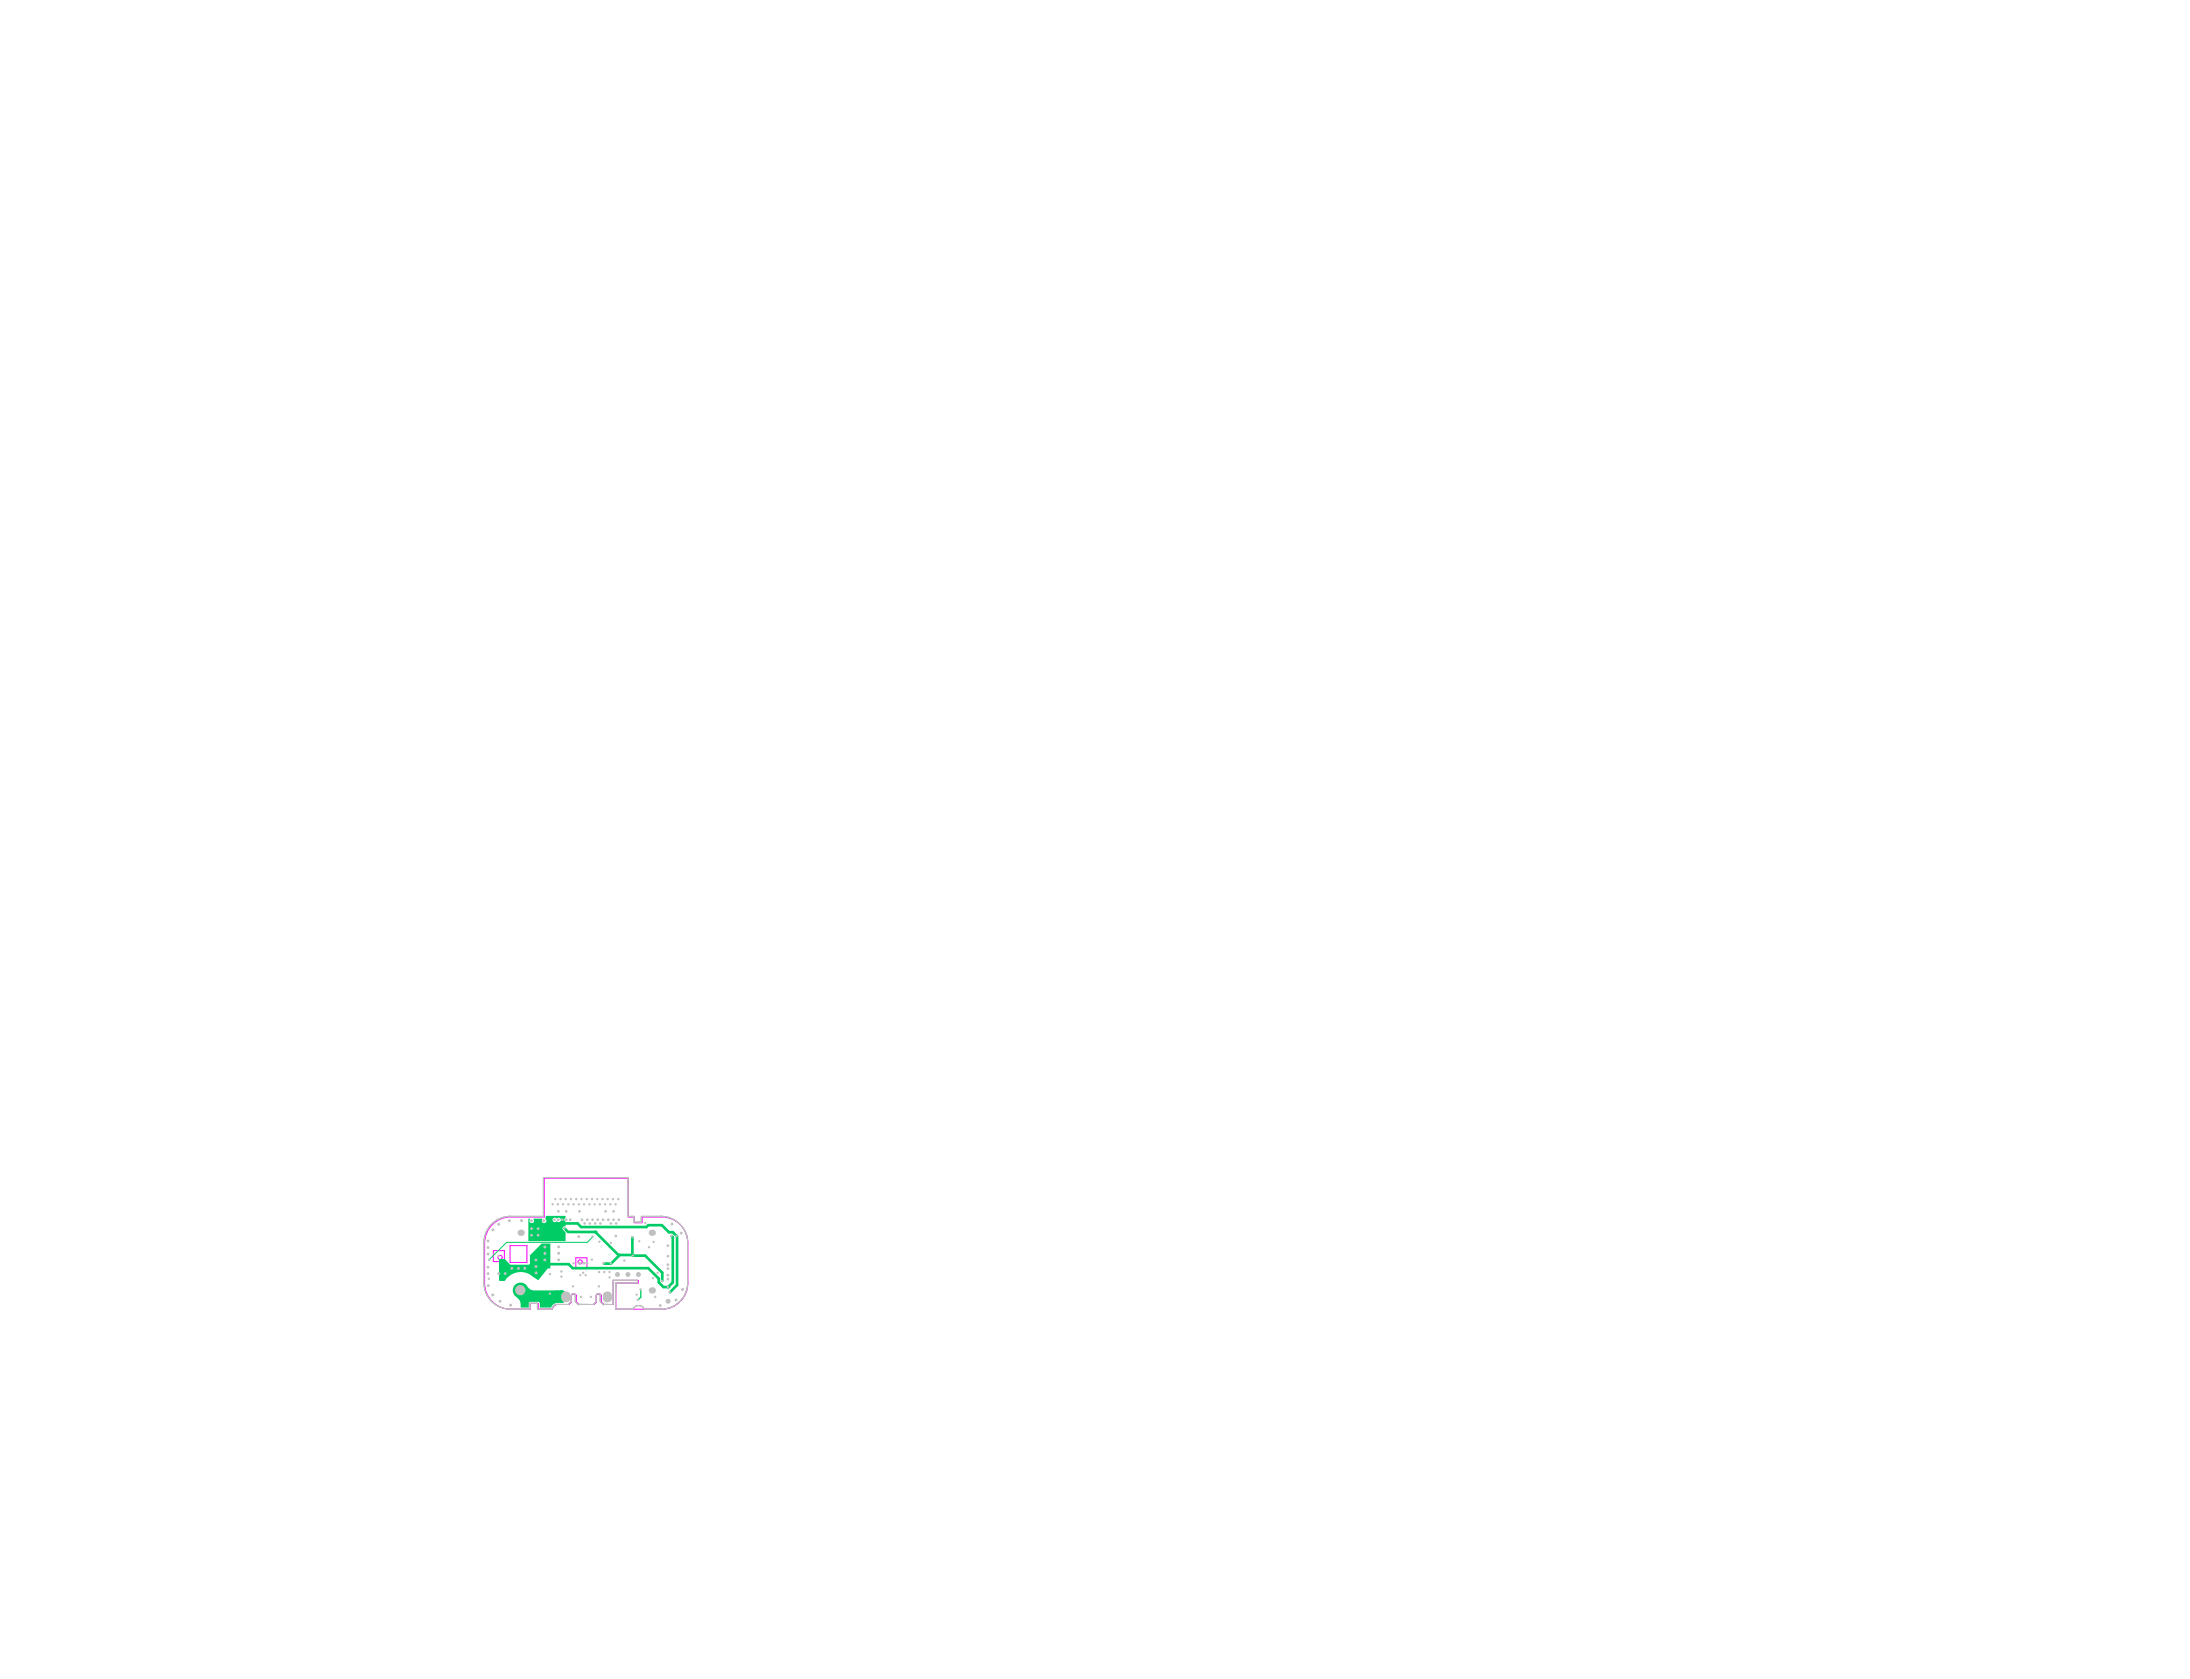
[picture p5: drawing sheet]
<svg xmlns="http://www.w3.org/2000/svg" width="269mm" height="206mm" viewBox="0 0 269 206" stroke-linecap="round" stroke-linejoin="round" font-family="sans-serif">
<path d="M60.3 150.2a3.4 3.4 0 0 1 2.3-1l4.1 .1v-4.8h10.4v4.8h.7v.7h.9v-.7l2.4-.1a3.3 3.3 0 0 1 3.3 3.3v4.9a3.2 3.2 0 0 1-3.3 3.2h-2a.82 .82 0 0 0-1.4 0h-2.1v-3.1l2.6-.1v-.3h-2.9l-.1 3h-1.2l-.3-.4v-.7a.26 .26 0 0 0-.3-.3 .26 .26 0 0 0-.2 .3v.7l-.4 .4h-1.8l-.4-.4v-.7a.26 .26 0 0 0-.2-.3 .26 .26 0 0 0-.3 .3v.7l-.3 .4h-1.4a.72 .72 0 0 0-.6 .5h-1.8v-.7h-.9l-.1 .7h-2.4a3.2 3.2 0 0 1-3.2-3.2v-4.9a3.2 3.2 0 0 1 .9-2.3z" fill="none" stroke="#c0c0c0" stroke-width=".12"/>
<g fill="none" stroke="#f0f" stroke-width=".12">
<path d="M60.6 153.5h1.3v1.3h-1.3zM62.6 152.9h2.1v2h-2.1zM62.7 149.3a3.2 3.2 0 0 0-3.2 3.2v4.9a3.2 3.2 0 0 0 3.2 3.2h2.4v-.7h1v.7h1.7a.64 .64 0 0 1 .7-.5h1.3l.3-.4M62.7 149.3h4.1v-4.7h10.3v4.7h.8v.7h.9v-.7h2.4M70.1 159v.7M70.4 158.7l-.2 .2-.1 .1M70.4 158.7l.3 .2v.1M70.4 158.7l-.2 .1-.1 .2M70.4 158.7a.28 .28 0 0 1 .3 .3M70.7 154.3h1.3v1.4h-1.3zM70.7 159v.7l.3 .4h1.9l.3-.4M73.2 159v.7"/>
<path d="M73.5 158.7l.1 .1 .2 .2M73.5 158.7l-.2 .1-.1 .2M73.5 158.7a.28 .28 0 0 1 .3 .3M81.2 149.3a3.2 3.2 0 0 1 3.2 3.2v4.9a3.2 3.2 0 0 1-3.2 3.3l-5.6-.1v-3.2h2.7v-.3h-3v3h-1.2l-.3-.4v-.7"/>
<circle cx="61.4" cy="154.3" r=".26"/>
<circle cx="71.2" cy="154.8" r=".26"/>
</g>
<g fill="#0c6">
<path d="M63.1 157.8a.98 .98 0 0 1 1.7 .1 .95 .95 0 0 0 .7 .4h3l.7 .1v1.5a1.28 1.28 0 0 0-1.5 .4v.1h-1.4v-.5l-.2-.1-1-.1-.2 .2v.5h-.9a1.49 1.49 0 0 0-.9-1.5 1.05 1.05 0 0 1 0-1.1z"/>
<path d="M61.3 154.5h.7l.6 .7h2.3l.2-.1v-1.1l1.4-1.4h1.1v3h-.4l-1.1 1.4-.7-.3a2.27 2.27 0 0 0-3.4 .5l-.7-.1z"/>
<path d="M64.9 149.5l.2 .1a.29 .29 0 0 0 0 .4 .29 .29 0 0 0 .4 0 .29 .29 0 0 0 0-.4v-.1h1l.1 .1a.29 .29 0 0 0 0 .4 .29 .29 0 0 0 .4 0 .29 .29 0 0 0-.1-.4l.1-.4h2.4v.2l-.1 .3 .1 .2v.5a.3 .3 0 0 0-.3 .2 .3 .3 0 0 0 0 .3l.3 .3v1.1h-4.5zM67.9 149.5a.31 .31 0 0 0 0 .4 .31 .31 0 0 0 .5 0 .27 .27 0 0 0 .4 0 .27 .27 0 0 0 0-.4 .27 .27 0 0 0-.4 0l-.3-.1z"/>
</g>
<path d="M60.1 154.5v.1" fill="none" stroke="#0c6" stroke-width=".12"/>
<circle cx="68.9" cy="158.6" r=".32" fill="#0c6"/>
<path d="M72.8 151.8l-.7 .6" fill="none" stroke="#0c6" stroke-width=".12"/>
<path d="M79.6 150.3l-.3 .3M80.9 156.9v.5" fill="none" stroke="#0c6" stroke-width=".33"/>
<path d="M68.9 159.2v.4" fill="none" stroke="#0c6" stroke-width=".64"/>
<circle cx="68.9" cy="159.2" r=".32" fill="#0c6"/>
<path d="M68.9 158.6v.6" fill="none" stroke="#0c6" stroke-width=".64"/>
<path d="M69.1 149.7v.1M69.8 155.1l.5 .5M70.9 150.1l.4 .5" fill="none" stroke="#0c6" stroke-width=".33"/>
<circle cx="73.1" cy="151.2" r=".16" fill="#0c6"/>
<path d="M77.6 154l.1 .1M81.4 157.9h.6" fill="none" stroke="#0c6" stroke-width=".33"/>
<path d="M78.7 158.2v1" fill="none" stroke="#0c6" stroke-width=".16"/>
<circle cx="82" cy="157.9" r=".16" fill="#0c6"/>
<g fill="none" stroke="#0c6" stroke-width=".33">
<path d="M66.9 154.6l.5 .5h2.4M69.1 149.8l.3 .3h1.5M69.3 150.7l.4 .5h3.4l2.8 2.8h1.7v-2.2M70.3 155.6h9.3l1.3 1.3M71.3 150.6h8M76.1 154l-1.1 1.1h-.9M77.7 154.1h1.5l2.1 2.1v1M79.6 150.3h1.6l.9 .9h.5l.5 .5M80.9 157.4l.5 .5M82.5 151.7l.1 .1v5.6l-.6 .5M83.1 151.7v6l-.9 .9"/>
<circle cx="63.9" cy="158.3" r=".7"/>
</g>
<g fill="none" stroke="#0c6" stroke-width=".16">
<path d="M78.7 159.2l-.4 .3"/>
<circle cx="67.5" cy="158.7" r=".23"/>
</g>
<path d="M72.1 152.4h-9.9l-2.1 2.1" fill="none" stroke="#0c6" stroke-width=".12"/>
<g fill="#c0c0c0">
<circle cx="61.2" cy="154.1" r=".14"/>
<circle cx="75.9" cy="147.1" r=".15"/>
<circle cx="75.6" cy="147.8" r=".15"/>
<circle cx="75.2" cy="147.1" r=".14"/>
<circle cx="74.9" cy="147.8" r=".15"/>
<circle cx="74.6" cy="147.1" r=".15"/>
<circle cx="74.3" cy="147.8" r=".14"/>
<circle cx="74" cy="147.1" r=".15"/>
<circle cx="73.6" cy="147.8" r=".15"/>
<circle cx="73.3" cy="147.1" r=".14"/>
<circle cx="73" cy="147.8" r=".15"/>
<circle cx="72.7" cy="147.1" r=".15"/>
<circle cx="72.3" cy="147.8" r=".14"/>
<circle cx="72" cy="147.1" r=".15"/>
<circle cx="71.7" cy="147.8" r=".15"/>
<circle cx="71.4" cy="147.1" r=".14"/>
<circle cx="71.1" cy="147.8" r=".15"/>
<circle cx="70.7" cy="147.1" r=".15"/>
<circle cx="70.4" cy="147.8" r=".15"/>
<circle cx="70.1" cy="147.1" r=".14"/>
<circle cx="69.8" cy="147.8" r=".15"/>
<circle cx="69.4" cy="147.1" r=".15"/>
<circle cx="69.1" cy="147.8" r=".14"/>
<circle cx="68.8" cy="147.1" r=".15"/>
<circle cx="68.5" cy="147.8" r=".15"/>
<circle cx="68.1" cy="147.1" r=".14"/>
<circle cx="67.8" cy="147.8" r=".15"/>
<circle cx="70.4" cy="155" r=".15"/>
<circle cx="68.9" cy="156" r=".15"/>
<circle cx="81" cy="160.2" r=".18"/>
<circle cx="83" cy="159.5" r=".18"/>
<circle cx="83.8" cy="158.2" r=".18"/>
<circle cx="83.6" cy="151.3" r=".18"/>
<circle cx="82.5" cy="150.2" r=".18"/>
<circle cx="62.7" cy="160.2" r=".18"/>
<circle cx="66.8" cy="149.8" r=".18"/>
<circle cx="65.2" cy="149.8" r=".18"/>
<circle cx="60.5" cy="158.9" r=".18"/>
<circle cx="59.9" cy="157.8" r=".18"/>
<circle cx="71.2" cy="156.5" r=".14"/>
<circle cx="68.9" cy="156.6" r=".14"/>
<circle cx="72.7" cy="154.6" r=".14"/>
<circle cx="66.9" cy="153" r=".18"/>
<circle cx="66.9" cy="154.6" r=".18"/>
<circle cx="72.7" cy="151.7" r=".15"/>
<circle cx="73.6" cy="152.4" r=".14"/>
<circle cx="70.3" cy="157.9" r=".14"/>
<circle cx="73.5" cy="157.8" r=".15"/>
<circle cx="71.3" cy="159.1" r=".14"/>
<circle cx="67.5" cy="156.3" r=".15"/>
<circle cx="72.5" cy="159.1" r=".15"/>
<circle cx="82.2" cy="158.5" r=".14"/>
<circle cx="82" cy="157.9" r=".15"/>
<circle cx="83" cy="151.7" r=".15"/>
<circle cx="82.4" cy="151.7" r=".14"/>
<circle cx="79.2" cy="150.1" r=".15"/>
<circle cx="61.2" cy="156.3" r=".18"/>
<circle cx="80.2" cy="152.4" r=".14"/>
<circle cx="79.7" cy="153" r=".15"/>
<circle cx="81.3" cy="157.2" r=".15"/>
<circle cx="65.8" cy="156.2" r=".18"/>
<circle cx="65.8" cy="154.6" r=".18"/>
<circle cx="65.8" cy="155.4" r=".18"/>
<circle cx="66" cy="150.8" r=".18"/>
<circle cx="66" cy="151.6" r=".17"/>
<circle cx="77.6" cy="151.8" r=".14"/>
<circle cx="77.7" cy="154.1" r=".15"/>
<circle cx="75.8" cy="156.4" r=".31"/>
<circle cx="78.4" cy="156.4" r=".3"/>
<circle cx="77.1" cy="156.4" r=".3"/>
<circle cx="75" cy="152.5" r=".14"/>
<circle cx="75.6" cy="151.7" r=".16"/>
<circle cx="59.9" cy="152.3" r=".18"/>
<circle cx="59.9" cy="153.9" r=".18"/>
<circle cx="59.9" cy="153.1" r=".18"/>
<circle cx="75.6" cy="150.1" r=".16"/>
<circle cx="76" cy="149.7" r=".16"/>
<circle cx="80.7" cy="156.2" r=".15"/>
<circle cx="82" cy="152.9" r=".16"/>
<circle cx="82" cy="157" r=".16"/>
<circle cx="82" cy="155.7" r=".16"/>
<circle cx="82" cy="154.1" r=".16"/>
<circle cx="75" cy="155" r=".15"/>
<circle cx="63.9" cy="158.3" r=".63"/>
<circle cx="74.8" cy="156.7" r=".14"/>
<circle cx="66.9" cy="153.8" r=".18"/>
<circle cx="74.8" cy="156.1" r=".14"/>
<circle cx="74.2" cy="156.1" r=".15"/>
<circle cx="75.3" cy="148.6" r=".16"/>
<circle cx="68.5" cy="148.6" r=".16"/>
<circle cx="69.5" cy="148.6" r=".16"/>
<circle cx="74.3" cy="148.6" r=".16"/>
<circle cx="75.3" cy="149.7" r=".16"/>
<circle cx="75" cy="150.1" r=".16"/>
<circle cx="74.7" cy="149.7" r=".17"/>
<circle cx="71.1" cy="148.6" r=".16"/>
<circle cx="82" cy="155.2" r=".16"/>
<circle cx="82" cy="156.5" r=".16"/>
<circle cx="67.5" cy="158.7" r=".14"/>
<circle cx="68.6" cy="154.6" r=".18"/>
<circle cx="68.6" cy="153" r=".18"/>
<circle cx="68.6" cy="153.8" r=".18"/>
<circle cx="65.2" cy="151.6" r=".17"/>
<circle cx="65.2" cy="150.8" r=".18"/>
<circle cx="64.4" cy="155.6" r=".18"/>
<circle cx="62.8" cy="155.6" r=".18"/>
<circle cx="63.6" cy="155.6" r=".18"/>
<circle cx="62" cy="156.3" r=".17"/>
<circle cx="59.9" cy="155.5" r=".17"/>
<circle cx="59.9" cy="156.3" r=".18"/>
<circle cx="60" cy="154.6" r=".14"/>
<circle cx="60" cy="156.9" r=".14"/>
<circle cx="76.6" cy="154.7" r=".15"/>
<circle cx="78.5" cy="152.3" r=".14"/>
<circle cx="60.5" cy="150.9" r=".18"/>
<circle cx="61.4" cy="159.7" r=".18"/>
<circle cx="82" cy="159.7" r=".31"/>
<circle cx="68.1" cy="149.7" r=".16"/>
<circle cx="68.5" cy="149.7" r=".16"/>
<circle cx="69" cy="149.7" r=".16"/>
<circle cx="69.3" cy="150.7" r=".14"/>
<circle cx="73.7" cy="150.1" r=".16"/>
<circle cx="72.1" cy="149.7" r=".16"/>
<circle cx="71.4" cy="149.7" r=".16"/>
<circle cx="72.4" cy="150.1" r=".16"/>
<circle cx="72.7" cy="149.7" r=".16"/>
<circle cx="74" cy="149.7" r=".16"/>
<circle cx="73.4" cy="149.7" r=".16"/>
<circle cx="73.1" cy="150.1" r=".16"/>
<circle cx="69.5" cy="149.7" r=".16"/>
<circle cx="70" cy="149.7" r=".16"/>
<circle cx="71.8" cy="150.1" r=".16"/>
<circle cx="74.1" cy="155" r=".15"/>
<circle cx="73.5" cy="156.1" r=".15"/>
<circle cx="80.4" cy="159.1" r=".14"/>
<circle cx="80.1" cy="156.8" r=".15"/>
<circle cx="61.2" cy="150.2" r=".18"/>
<circle cx="62.5" cy="149.8" r=".18"/>
<circle cx="64" cy="149.8" r=".18"/>
<circle cx="78.1" cy="158.9" r=".15"/>
<circle cx="78.6" cy="158.2" r=".15"/>
<circle cx="78.3" cy="159.5" r=".15"/>
<circle cx="71.9" cy="156.5" r=".14"/>
<circle cx="71.6" cy="156.2" r=".15"/>
<circle cx="72.1" cy="155" r=".15"/>
<circle cx="71" cy="151.7" r=".17"/>
<circle cx="71.1" cy="155" r=".16"/>
<circle cx="71.6" cy="155" r=".16"/>
<circle cx="63.9" cy="151.3" r=".38"/>
<circle cx="69.4" cy="159.3" r=".48"/>
<circle cx="69.4" cy="159" r=".48"/>
<circle cx="74.5" cy="159" r=".48"/>
<circle cx="74.5" cy="159.3" r=".48"/>
<circle cx="80" cy="158.3" r=".38"/>
<circle cx="80" cy="151.3" r=".38"/>
</g>
<g fill="#c0c0c0">
<path d="M68.9 159l.5-.5 .5 .5v.3l-.5 .5-.5-.5z" fill-rule="evenodd"/>
<path d="M74 159l.5-.5 .5 .5v.3l-.5 .5-.5-.5z" fill-rule="evenodd"/>
</g>
<path d="M60.3 150.2a3.4 3.4 0 0 1 2.3-1l4.1 .1v-4.8h10.4v4.8h.7v.7h.9v-.7l2.4-.1a3.3 3.3 0 0 1 3.3 3.3v4.9a3.2 3.2 0 0 1-3.3 3.2h-2a.82 .82 0 0 0-1.4 0h-2.1v-3.1l2.6-.1v-.3h-2.9l-.1 3h-1.2l-.3-.4v-.7a.26 .26 0 0 0-.3-.3 .26 .26 0 0 0-.2 .3v.7l-.4 .4h-1.8l-.4-.4v-.7a.26 .26 0 0 0-.2-.3 .26 .26 0 0 0-.3 .3v.7l-.3 .4h-1.4a.72 .72 0 0 0-.6 .5h-1.8v-.7h-.9l-.1 .7h-2.4a3.2 3.2 0 0 1-3.2-3.2v-4.9a3.2 3.2 0 0 1 .9-2.3z" fill="none" stroke="#c0c0c0" stroke-width=".12"/>
</svg>
